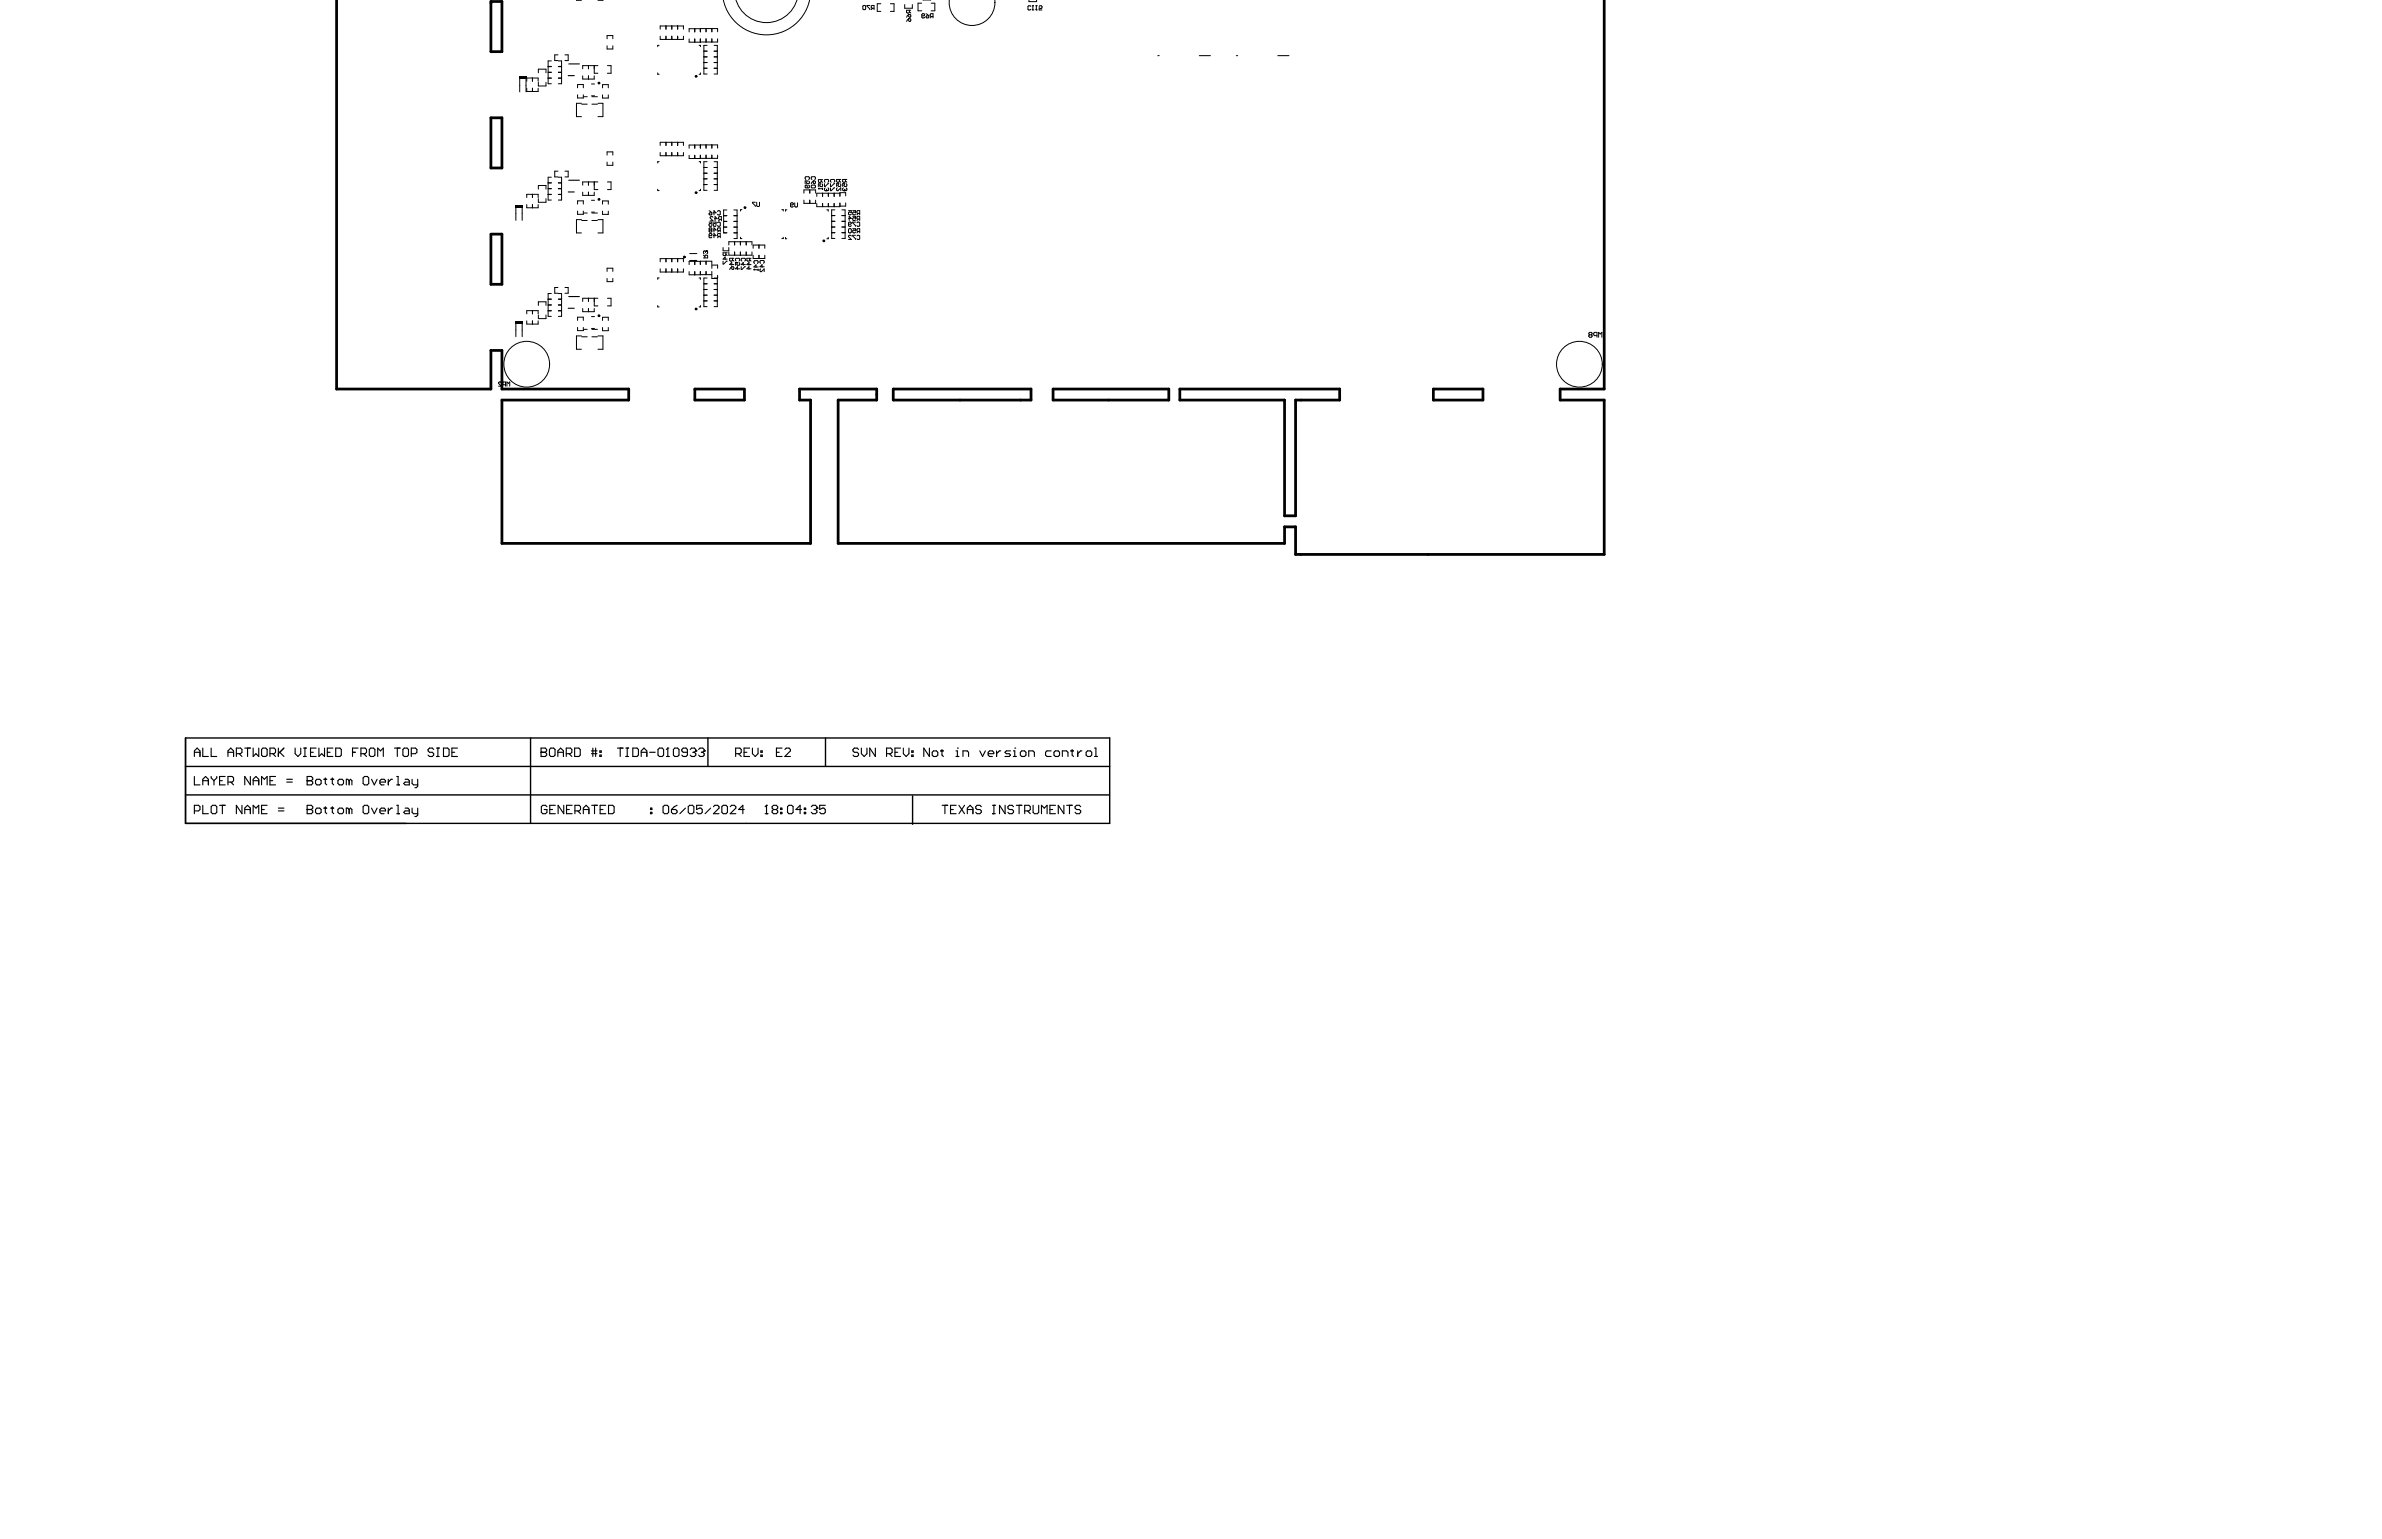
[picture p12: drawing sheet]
<svg xmlns="http://www.w3.org/2000/svg" width="432mm" height="279mm" viewBox="0 0 432 279" stroke-linecap="round" stroke-linejoin="round" font-family="sans-serif">
<path d="M61 0v70.5h28v-7h2v7h23v2h-23v26h55.9v-26h-2v-2h14v2h-7v26h81v-3h2v5h55.9v-28h-8v-2h8v-70.5M89 .3h2v9.1h-2zM89 21.4h2v9.1h-2zM89 42.5h2v9h-2v-8.9M134.9 70.5h-8.9v2h8.9v-1.9M161.9 72.5v-2h25v2h-24.9M190.9 70.5h21v2h-21zM213.9 70.5h29v2h-8v21h-2v-21h-19zM259.8 70.5h9v2h-9z" fill="none" stroke="#000" stroke-width=".5"/>
<g fill="none" stroke="#000" stroke-width=".25">
<path d="M33.6 139h167.6M33.6 133.8h167.6v15.5h-167.6zM96.2 133.8v15.5M128.3 133.8v5.2M149.6 133.8v5.2M33.6 144.1h167.5M165.4 144.3v5.2"/>
<circle cx="108.6" cy="15.1" r=".12"/>
<circle cx="126.2" cy="13.8" r=".12"/>
<circle cx="108.6" cy="36.2" r=".12"/>
<circle cx="126.2" cy="34.9" r=".12"/>
<circle cx="135" cy="37.6" r=".12"/>
<circle cx="108.6" cy="57.2" r=".12"/>
<circle cx="124.1" cy="46.6" r=".12"/>
<circle cx="126.2" cy="56" r=".12"/>
<circle cx="149.3" cy="43.7" r=".12"/>
</g>
<g fill="none" stroke="#000" stroke-width=".2">
<path d="M103 13.7h1.1M103.1 11.6h1.9M103 34.8h1.1M103.1 32.7h1.9M103 55.9h1.1M103.1 53.8h1.9M35.2 136.4h1.1M35.2 137.2v-1.1l.5-.5 .6 .5v1.1M36.8 135.6v1.6h1M38.3 135.6v1.6h1M41.3 136.4h1M41.3 137.2v-1.1l.5-.5 .5 .5v1.1"/>
<path d="M42.8 136.7h.8l.3-.3v-.5l-.3-.3h-.8v1.6M43.4 136.7l.5 .5M44.4 135.6h1M44.9 135.6v1.6M45.9 135.6v1.6l.5-.5 .5 .5v-1.6M47.4 135.9l.3-.3h.5l.2 .3v1l-.2 .3h-.5l-.3-.3zM48.9 136.7h.8l.2-.3v-.5l-.2-.3h-.8v1.6M49.4 136.7l.5 .5M50.5 135.6v1.6M50.7 136.4l.8 .8M51.5 135.6l-1 1.1M53.5 135.6v1.1l.5 .5 .5-.5v-1.1"/>
<path d="M55 137.2h.5M55 135.6h.5M55.3 135.6v1.6M56.3 136.4h.5M57.3 135.6h-1v1.6h1M57.8 135.6v1.6l.5-.5 .5 .5v-1.6M59.3 136.4h.5M60.4 135.6h-1.1v1.6h1.1M60.9 135.6h.7l.3 .3v1l-.3 .3h-.7zM63.9 136.4h.5M64.9 135.6h-1v1.6M65.4 136.7h.8l.2-.3v-.5l-.2-.3h-.8v1.6"/>
<path d="M65.9 136.7l.5 .5M67.2 135.6h.5l.3 .3v1l-.3 .3h-.5l-.3-.3v-1zM68.5 137.2v-1.6l.5 .5 .5-.5v1.6M71.5 135.6h1M72 135.6v1.6M73 135.9l.3-.3h.5l.2 .3v1l-.2 .3h-.5l-.3-.3zM74.6 136.7h.7l.3-.3v-.5l-.3-.3h-.7v1.6M78.6 135.9l-.2-.3h-.5l-.3 .3v.2l.3 .3h.5l.2 .3v.2l-.2 .3h-.5l-.3-.3M79.1 137.2h.5M79.1 135.6h.5M79.4 135.6v1.6M80.4 135.6h.8l.2 .3v1l-.2 .3h-.8z"/>
<path d="M81.9 136.4h.5M82.9 135.6h-1v1.6h1M98.1 136.4h.1M98.1 135.6h.7l.3 .3v.2l-.3 .3 .3 .3v.2l-.3 .3h-.7zM98.1 136.4h.7M99.6 135.9l.3-.3h.5l.2 .3v1l-.2 .3h-.5l-.3-.3zM101.1 136.4h1M101.1 137.2v-1.1l.5-.5 .5 .5v1.1M102.6 136.7h.8l.3-.3v-.5l-.3-.3h-.8v1.6M103.2 136.7l.5 .5M104.2 135.6h.7l.3 .3v1l-.3 .3h-.7zM107.2 136.1h1"/>
<path d="M107.2 136.7h1M107.5 135.6v1.6M108 135.6v1.6M108.7 136.9h.3v.3h-.3zM108.7 136.1h.3v.3h-.3zM111.9 135.6h1M112.4 135.6v1.6M113.4 137.2h.6M113.4 135.6h.6M113.7 135.6v1.6M114.7 135.6h.8l.2 .3v1l-.2 .3h-.8zM116.2 136.4h1.1"/>
<path d="M116.2 137.2v-1.1l.5-.5 .6 .5v1.1M117.8 136.4h1M119.5 135.6h.5l.3 .3v1l-.3 .3h-.5l-.2-.3v-1zM120.8 137.2h.5M121.1 135.6h.1M121.1 135.6v1.6M121.1 135.6l-.3 .3M122.1 135.9l.2-.3h.5l.3 .3v1l-.3 .3h-.5l-.2-.3zM124.6 136.4h-.8l-.2-.3v-.2l.2-.3h.6l.2 .3v1l-.2 .3h-.6l-.2-.3M125.1 135.9l.3-.3h.5l.2 .3v.2M125.6 136.4h.3M125.9 136.4l.2 .3v.2l-.2 .3h-.5l-.3-.3"/>
<path d="M126.1 136.1h.1M126.1 136.1l-.2 .3M126.6 135.9l.3-.3h.5l.3 .3v.2M127.1 136.4h.3M127.4 136.4l.3 .3v.2l-.3 .3h-.5l-.3-.3M127.7 136.1h.1M127.7 136.1l-.3 .3M133.4 136.7h.7l.3-.3v-.5l-.3-.3h-.7v1.6M133.9 136.7l.5 .5M134.9 136.4h.5M135.9 135.6h-1v1.6h1M136.4 135.6v1.1l.5 .5 .5-.5v-1.1"/>
<path d="M137.9 136.9h.3v.3h-.3zM137.9 136.1h.3v.3h-.3zM140.8 136.4h.5M141.8 135.6h-1v1.6h1M142.3 135.9l.2-.3h.5l.3 .3v.2l-1 1.1h1M155.6 135.9l-.2-.3h-.5l-.3 .3v.2l.3 .3h.5l.2 .3v.2l-.2 .3h-.5l-.3-.3M156.1 135.6v1.1l.6 .5 .5-.5v-1.1M158.7 135.6v1.6l-1-1.6v1.6M160.7 136.7h.8l.2-.3v-.5l-.2-.3h-.8v1.6M161.2 136.7l.5 .5M162.2 136.4h.5M163.2 135.6h-1v1.6h1"/>
<path d="M163.8 135.6v1.1l.5 .5 .5-.5v-1.1M165.3 136.9h.2v.3h-.2zM165.3 136.1h.2v.3h-.2zM168.5 135.6v1.6l-1-1.6v1.6M169.2 136.1h.5l.3 .3v.5l-.3 .3h-.5l-.2-.3v-.5zM170.5 136.1h.5M170.8 135.9v1l.2 .3M173.3 137.2h.5M173.3 136.1h.3v1.1M173.6 135.6h.1M174.6 137.2v-1.1h.7l.3 .3v.8M177.6 136.1l.5 1.1 .5-1.1"/>
<path d="M179.1 136.7h1v-.3l-.2-.3h-.5l-.3 .3v.5l.3 .3h.5M180.7 136.1v1.1M181.4 136.1h-.2l-.5 .6M183.2 136.1h-.8l-.2 .3 .2 .3h.5l.3 .2-.3 .3h-.7M183.7 137.2h.5M183.7 136.1h.3v1.1M184 135.6h.1M185.2 136.1h.5l.3 .3v.5l-.3 .3h-.5l-.2-.3v-.5zM186.5 137.2v-1.1h.7l.3 .3v.8M190.5 136.1h-.7l-.3 .3v.5l.3 .3h.7M191.3 136.1h.5l.3 .3v.5l-.3 .3h-.5l-.2-.3v-.5zM192.6 137.2v-1.1h.7l.3 .3v.8"/>
<path d="M194.1 136.1h.5M194.4 135.9v1l.2 .3M195.4 136.1v1.1M196.1 136.1h-.2l-.5 .6M197.1 136.1h.6l.2 .3v.5l-.2 .3h-.6l-.2-.3v-.5zM198.4 137.2h.5M198.4 135.6h.3v1.6M35.2 147h.8l.3-.2v-.5l-.3-.3h-.8v1.5M35.2 140.8v1.5h1.1M36.8 146v1.5h1M36.8 142.3v-1l.5-.5 .5 .5v1M36.8 141.6h1"/>
<path d="M38.3 140.8v.2l.5 .6M38.5 146h.5l.3 .3v1l-.3 .2h-.5l-.2-.2v-1zM38.8 141.6v.7M39.3 140.8v.2l-.5 .6M39.8 146h1M39.8 141.6h.5M40.3 146v1.5M40.8 140.8h-1v1.5h1M41.3 141.8h.8l.2-.2v-.6l-.2-.2h-.8v1.5M41.8 141.8l.5 .5M43.9 146v1.5l-1.1-1.5v1.5M44.4 146.8h1"/>
<path d="M44.4 147.5v-1l.5-.5 .5 .5v1M45.4 140.8v1.5l-1-1.5v1.5M45.9 142.3v-1l.5-.5 .5 .5v1M45.9 147.5v-1.5l.5 .5 .5-.5v1.5M45.9 141.6h1M47.4 146.8h.5M47.4 142.3v-1.5l.5 .5 .5-.5v1.5M48.4 146h-1v1.5h1M48.9 141.6h.5M49.9 140.8h-1v1.5h1M50.5 146.5h1M50.5 147h1"/>
<path d="M52 141.8h1M52 141.3h1M55.7 146.8h.1M55.7 141.6h.1M55.7 140.8h.7l.3 .2v.3l-.3 .3 .3 .2v.3l-.3 .2h-.7zM55.7 146h.7l.3 .3v.2l-.3 .3 .3 .2v.3l-.3 .2h-.7zM55.7 146.8h.7M55.7 141.6h.7M57.2 146.8l.3-.3h.5l.2 .3v.5l-.2 .2h-.5l-.3-.2zM57.2 141.6l.3-.3h.5l.2 .3v.5l-.2 .2h-.5l-.3-.2zM58.7 146.5h.5M58.7 141.3h.5"/>
<path d="M59 141v1.1l.2 .2M59 146.3v1l.2 .2M60 146.5h.5M60 141.3h.5M60.2 141v1.1l.3 .2M60.2 146.3v1l.3 .2M61.3 146.8l.2-.3h.5l.3 .3v.5l-.3 .2h-.5l-.2-.2zM61.3 141.6l.2-.3h.5l.3 .3v.5l-.3 .2h-.5l-.2-.2zM63.3 146.8l-.3-.3h-.2v1M63.3 141.6l-.3-.3h-.2v1M63.3 141.6v.7M63.3 146.8v.7"/>
<path d="M63.3 146.8l.2-.3 .3 .3v.7M63.3 141.6l.2-.3 .3 .3v.7M66.1 146h.5l.2 .3v1l-.2 .2h-.5l-.3-.2v-1zM66.1 140.8h.5l.2 .2v1.1l-.2 .2h-.5l-.3-.2v-1.1zM67.3 146.5l.6 1 .5-1M67.3 141.3l.6 1 .5-1M68.9 147h1v-.2l-.3-.3h-.5l-.2 .3v.5l.2 .2h.5M68.9 141.8h1v-.2l-.3-.3h-.5l-.2 .3v.5l.2 .2h.5M70.4 141.3v1M70.4 146.5v1M71.2 146.5h-.3l-.5 .5M71.2 141.3h-.3l-.5 .5"/>
<path d="M71.9 147.5h.5M71.9 146h.3v1.5M71.9 140.8h.3v1.5M71.9 142.3h.5M73.4 146.5h.5l.3 .3v.7h-.8l-.2-.2 .2-.3h.8M73.4 141.3h.5l.3 .3v.7h-.8l-.2-.2 .2-.3h.8M74.7 146.5v.8l.3 .2h.7M74.7 141.3v.8l.3 .2h.7M75.7 141.3v1.3l-.2 .2h-.3M75.7 146.5v1.3l-.2 .2h-.3M99.1 146.3l-.2-.3h-.5l-.3 .3v1l.3 .2h.5l.2-.2v-.5h-.5M99.7 146.8h.5"/>
<path d="M100.7 146h-1v1.5h1M102.2 146v1.5l-1-1.5v1.5M102.7 146.8h.5M103.7 146h-1v1.5h1M104.2 147h.8l.2-.2v-.5l-.2-.3h-.8v1.5M104.7 147l.5 .5M105.7 146.8h1.1M105.7 147.5v-1l.6-.5 .5 .5v1M107.3 146h1M107.8 146v1.5M108.8 146.8h.5M109.8 146h-1v1.5h1"/>
<path d="M110.3 146h.8l.2 .3v1l-.2 .2h-.8zM117.9 147.3h.3v.2h-.3zM117.9 146.5h.3v.3h-.3zM120.5 146h.5l.2 .3v1l-.2 .2h-.5l-.3-.2v-1zM121.7 146.8h.8l.2 .2v.3l-.2 .2h-.5l-.3-.2zM122.7 146l-.5 .3-.5 .5M124.3 146.5l-1.1 1M125 146h.5l.3 .3v1l-.3 .2h-.5l-.2-.2v-1zM127.3 146h-1v.8l.7-.3 .3 .3v.5l-.3 .2h-.5l-.2-.2M128.8 146.5l-1 1M129.3 146.3l.3-.3h.5l.2 .3v.2l-1 1h1M131.1 146h.5l.3 .3v1l-.3 .2h-.5l-.2-.2v-1z"/>
<path d="M132.4 146.3l.2-.3h.5l.3 .3v.2l-1 1h1M134.9 146.8h-1l.8-.8v1.5M138.7 147.5h.5M139 146h.1M139 146v1.5M139 146l-.3 .3M140.2 146.8l-.2 .2v.3l.2 .2h.5l.3-.2v-.3l-.3-.2M140.2 146.8h.5M140.2 146.8l-.2-.3v-.2l.2-.3h.5l.3 .3v.2l-.3 .3M141.5 147.3h.2v.2h-.2zM141.5 146.5h.2v.3h-.2zM143 146h.5l.3 .3v1l-.3 .2h-.5l-.2-.2v-1z"/>
<path d="M145.3 146.8h-1l.7-.8v1.5M145.8 147.3h.3v.2h-.3zM145.8 146.5h.3v.3h-.3zM147.1 146.3l.2-.3h.5l.3 .3v.2M147.6 146.8h.2M147.8 146.8l.3 .2v.3l-.3 .2h-.5l-.2-.2M148.1 146.5h.1M148.1 146.5l-.3 .3M149.6 146h-1v.8l.5-.3h.3l.2 .3v.5l-.2 .2h-.6l-.2-.2M170.8 146h1M171.3 146v1.5M172.3 146.8h.5"/>
<path d="M173.3 146h-1v1.5h1M173.8 146l1 1.5M174.8 146l-1 1.5M175.4 146.8h1M175.4 147.5v-1l.5-.5 .5 .5v1M177.9 146.3l-.3-.3h-.5l-.2 .3v.2l.2 .3h.5l.3 .2v.3l-.3 .2h-.5l-.2-.2M179.9 147.5h.5M179.9 146h.5M180.2 146v1.5M182.2 146v1.5l-1-1.5v1.5M183.7 146.3l-.2-.3h-.5l-.3 .3v.2l.3 .3h.5l.2 .2v.3l-.2 .2h-.5l-.3-.2M184.2 146h1"/>
<path d="M184.7 146v1.5M185.8 147h.7l.3-.2v-.5l-.3-.3h-.7v1.5M186.3 147l.5 .5M187.3 146v1.3l.2 .2h.5l.3-.2v-1.3M188.8 147.5v-1.5l.5 .5 .5-.5v1.5M190.3 146.8h.5M191.3 146h-1v1.5h1M192.9 146v1.5l-1.1-1.5v1.5M193.4 146h1M193.9 146v1.5M195.9 146.3l-.3-.3h-.5l-.2 .3v.2l.2 .3h.5l.3 .2v.3l-.3 .2h-.5l-.2-.2"/>
</g>
<g fill="none" stroke="#000" stroke-width=".18">
<path d="M104.5 -.1v.2h.9M109.3 -.1v.2h-.9M131.1 -.1a8 8 0 0 0 7.8 6.4 8 8 0 0 0 7.9-6.3M133.4 -.1a5.8 5.8 0 0 0 5.5 4.2 5.8 5.8 0 0 0 5.6-4.1M167.3 -.1h1.4M180.3 -.1a4.1 4.1 0 0 1-4.1 4.7 4.1 4.1 0 0 1-4.1-4.6M186.5 0v.3h1.4v-.3M94.2 14v2.7M95.4 14v2.7M95.5 14.7v-.6h2.1v.6M95.5 16v.6h2.1v-.6M96.5 14.1v.6"/>
<path d="M96.5 16v.6M97.6 13.2v-.7h1.4v.7M97.6 14.9v.7h1.4v-.7M99.4 14.1h.5M99.4 12h.5M99.4 14.2h.5M99.4 12.1h.5M99.9 11h-.5v2.1h.5M99.9 13.1h-.5v2.1h.5M101.1 9.9h-.5v1.1h.5M101.2 11h.6v2.1h-.6M101.2 13.1h.6v2.1h-.6"/>
<path d="M101.2 14.1h.6M101.2 12h.6M101.2 14.2h.6M101.2 12.1h.6M102.4 9.9h.6v1.1h-.6M104.7 15.9v-.6h1v.6M104.7 17.2v.6h1v-.6M105.4 18.7h-.9v2.4h.9M105.5 18.9h.9M105.6 13.7v.6h2.1v-.6M105.8 17.5h.6M106.7 11.9v.6"/>
<path d="M106.7 13.7v.6M107.2 15.2h.6M107.2 17.4h.6M107.3 17.5h1M107.3 18.9h1M107.7 11.9v1.4h.7M108.4 11.9h-2.8v.6M108.4 18.7h.9v2.4h-.9M109.2 15.9v-.6h1.1v.6M109.2 17.2v.6h1.1v-.6M110.1 7v-.6h1v.6M110.1 8.3v.6h1v-.6"/>
<path d="M110.1 11.9h.7v1.4h-.7M119.2 13.2v.3h.3M119.5 8.2h-.3v.3M119.7 5.3v-.6h4.2v.6M119.7 6.6v.5h4.2v-.5M120.7 4.7v.6M120.7 6.6v.5M121.8 4.7v.6M121.8 6.6v.5M122.8 4.7v.6M122.8 6.6v.5M124.9 5.8v-.6h2.1v.6"/>
<path d="M124.9 7.1v.5h2.1v-.5M125.9 5.2v.6M125.9 7.1v.5M126.7 8.2h.3v.3M126.9 5.8v-.6h3.2v.6M126.9 7v.6h3.2v-.6M127 13.2v.3h-.3M127.6 12.4h.6M127.6 11.3h.6M127.6 10.3h.6M127.6 9.3h.6M128 5.2v.6"/>
<path d="M128 7v.6M128.2 8.2h-.6v5.2h.6M129 5.2v.6M129 7v.6M129.4 8.2h.6v5.2h-.6M129.4 12.4h.6M129.4 11.3h.6M129.4 10.3h.6M129.4 9.3h.6M156.5 1l.4 .1v.5l-.1 .2-.4-.2v-.5zM157.7 1h-.5l.5 .8M158.2 1.5l-.3 .3"/>
<path d="M158.4 1.5h-.3l-.2-.1 .2-.4h.3v.8M159.7 .7h-.7v1.4h.7M161.4 .7h.7v1.4h-.7M164 .8v.7h1.4v-.7M164.7 2.6l-.4 .5M164.7 2.6l.4 .1-.1 .4-.3-.1zM164.7 3.4l.4 .1-.1 .4-.3-.1zM164.7 3.4l-.4 .5M164.8 1.9v.3l-.3 .2-.2-.2v-.3h.8M164.8 2.1l.3 .3M167.1 .6h-.7v1.4h.7M167.1 2.9h.4l.1-.2-.1-.2-.4 .1v.5l.1 .2 .4-.2"/>
<path d="M167.9 2.5l.5 .4M168 2.9h.4l-.2 .4-.3-.2zM168.8 .6h.7v1.4h-.7M168.9 3l-.3 .3M169.1 3h-.3l-.2-.4 .2-.1h.3v.8M186.9 1.2l-.2-.2-.4 .2v.5l.2 .1 .4-.1M187.1 1h.3M187.1 1.7l.1 .1M187.2 1.8h.1M187.2 1v.8M187.7 1h.3M187.7 1.7l.2 .1"/>
<path d="M187.9 1.8h.1M187.9 1v.8M188.4 1.2l.1-.2 .4 .2-.1 .4-.4-.2v.4h.5M209.9 10.1h.2M217.4 10.1h2M224.1 10.1h.3M231.6 10.1h2.1M93.5 37.3v2.7M94.7 37.3v2.7M95.5 35.8v-.6h2.1v.6M95.5 37.1v.6h2.1v-.6M96.5 35.2v.6"/>
<path d="M96.5 37.1v.6M97.6 34.3v-.7h1.4v.7M97.6 36v.7h1.4v-.7M99.4 35.3h.5M99.4 35.2h.5M99.4 33.1h.5M99.4 33.2h.5M99.9 34.2h-.5v2.1h.5M99.9 32.1h-.5v2.1h.5M101.1 31h-.5v1.1h.5M101.2 35.3h.6M101.2 34.2h.6v2.1h-.6"/>
<path d="M101.2 32.1h.6v2.1h-.6M101.2 35.2h.6M101.2 33.1h.6M101.2 33.2h.6M102.4 31h.6v1.1h-.6M104.7 37v-.6h1v.6M104.7 38.3v.6h1v-.6M105.4 39.8h-.9v2.4h.9M105.5 40h.9M105.6 34.8v.6h2.1v-.6M105.8 38.6h.6M106.7 33v.6"/>
<path d="M106.7 34.8v.6M107.2 36.3h.6M107.2 38.5h.6M107.3 38.6h1M107.3 40h1M107.7 33v1.4h.7M108.4 33h-2.8v.6M108.4 39.8h.9v2.4h-.9M109.2 37v-.6h1.1v.6M109.2 38.3v.6h1.1v-.6M110.1 28.1v-.6h1v.6M110.1 29.4v.6h1v-.6"/>
<path d="M110.1 33h.7v1.4h-.7M119.2 34.3v.3h.3M119.5 29.3h-.3v.3M119.7 27.7v.5h4.2v-.5M119.7 26.4v-.6h4.2v.6M120.7 25.8v.6M120.7 27.7v.5M121.8 25.8v.6M121.8 27.7v.5M122.8 25.8v.6M122.8 27.7v.5M125.9 26.3v.6"/>
<path d="M125.9 28.2v.5M126.7 29.3h.3v.3M126.9 26.3v.6M126.9 28.1v.6M127 26.3v.6M127 28.2v.5M127 34.3v.3h-.3M127.6 33.5h.6M127.6 32.4h.6M127.6 31.4h.6M127.6 30.4h.6M128 26.3v.6"/>
<path d="M128 28.1v.6M128.2 29.3h-.6v5.2h.6M128.5 38.2l.5 .4M128.7 38.6h.3l-.1 .4-.4-.2zM129 26.3v.6M129 28.1v.6M129.2 39.4l-.1-.1-.4 .1 .5 .6h-.5M129.3 38.6h.5l-.4-.4v.8M129.4 29.3h.6v5.2h-.6M129.4 33.5h.6M129.4 32.4h.6M129.4 31.4h.6"/>
<path d="M129.4 30.4h.6M129.5 39.7h.5l-.4-.4v.7M130.1 38.3l.1-.1 .4 .1v.5l-.2 .2-.3-.2M130.1 26.9v-.6h-5.2v.6M130.1 28.1v.6h-5.2v-.5M130.5 39.8l-.2 .2M130.8 39.8h-.4l-.1-.1 .1-.4h.4v.7M131.2 39.1h.6M131.8 38.1h-.6v4.1h.6M133 38.1h.6v5.2h-.6M133 39.1h.6M134.5 38h-.3v.3"/>
<path d="M136.9 36.7h-.5l.5 .7M137.2 36.7v.6l.1 .1 .4-.1v-.6M141.7 38h.3v.3M142.6 38h-.2v.3M143.3 37.2h.4l.1-.2-.1-.2-.4 .1v.5l.1 .1 .4-.1M144.1 36.8v.6l.1 .1 .4-.1v-.6M145.7 35v-.6h2.2v.6M145.7 36.3v.6h2.2v-.6M146.1 32.5l-.1-.1 .1-.4h.5l.1 .2-.1 .3M146.6 32.8l.1 .1-.1 .4-.4-.1 .1-.4h-.3v.5M146.6 33.6l.1 .1-.1 .4h-.5l-.1-.4 .2-.1 .1 .1v.4M146.8 34.4v.6"/>
<path d="M146.8 36.3v.6M147.2 32.5l-.1-.1 .1-.4h.5l.1 .2-.1 .3M147.2 33.6h.5l.1 .3-.1 .2h-.5l-.1-.2zM147.4 32.8l.4 .1-.1 .4-.3-.1zM147.4 32.8l-.3 .5M148.4 34.2h.1M148.4 34.2h.7M148.5 34.1l-.1 .1M148.9 32.6v.3l-.4 .2-.1-.2v-.3h.7M148.9 32.8l.2 .3M149 33.3l.1 .2-.1 .3-.4-.1 .1-.4h-.3v.5M149.1 35v.6"/>
<path d="M149.1 36.9v.6M149.1 34.1v.2M149.5 33.3v.5l.7-.5M149.6 34.1l-.1 .3 .2 .2M149.6 33l-.1-.1 .1-.4h.5l.1 .2-.1 .3M149.7 34.6h.1M149.8 34.4l-.1 .2M149.8 34.3v.1M149.9 38h.2v.3M150.1 34.1l.1 .3-.1 .2-.3-.2M150.2 35v.6M150.2 36.9v.6"/>
<path d="M150.6 34.1v.5l.7-.5M150.6 33.3v.5l.7-.5M150.7 33l-.1-.1 .1-.4h.5l.1 .2-.1 .3M150.8 39.1h.5M151.2 35v.6M151.2 36.9v.6M151.3 38.1h-.5v5.1h.5M151.8 34.1l-.1 .1 .1 .4 .6-.5v.5M152.2 32.5v.4l-.4 .1-.1-.1v-.4h.7M152.2 32.8l.2 .2M152.3 35h-4.2v.6M152.3 36.8v.7h-4.2v-.6"/>
<path d="M152.3 33.3l.1 .1-.1 .4-.4-.1 .1-.4h-.3v.5M152.6 38.1h.6v1h-.6M152.6 39.1h.6v4.1h-.6M152.9 34.1l-.1 .3 .2 .2M153 34.6h.1M153.1 34.4l-.1 .2M153.1 34.3v.1M153.3 32.5v.4l-.4 .1-.1-.1v-.4h.7M153.3 32.8l.2 .2M153.3 35.5v-.6h-1v.7M153.3 36.8v.6h-1M153.4 34.1l.1 .3-.1 .2-.3-.2"/>
<path d="M153.4 33.3l.1 .1-.1 .4-.4-.1 .1-.4h-.3v.5M153.8 38.2h.5v.4l-.2-.2-.3 .2 .1 .4 .4-.2M153.8 39.6h.5l-.4-.4v.8M154.6 39.2h.5v.4l-.3-.1-.2 .1 .1 .4 .4-.1M154.6 38.2h.5v.4l-.3-.2-.2 .2 .1 .4 .4-.2M155.6 38.7l-.3 .3M155.6 39.7l-.3 .3M155.8 38.7h-.3l-.2-.1 .2-.4h.3v.8M155.8 39.7h-.3l-.2-.1 .2-.4h.3v.8M93.5 58.4v2.6M94.7 58.4v2.6M95.5 56.9v-.6h2.1v.6"/>
<path d="M95.5 58.2v.6h2.1v-.6M96.5 56.3v.6M96.5 58.2v.6M97.6 55.4v-.7h1.4v.7M97.6 57.1v.7h1.4v-.7M99.4 54.2h.5M99.4 56.4h.5M99.4 56.3h.5M99.9 53.2h-.5v2.1h.5M99.9 55.3h-.5v2.1h.5M101.1 52.1h-.5v1.1h.5M101.2 53.2h.6v2.1h-.6"/>
<path d="M101.2 55.3h.6v2.1h-.6M101.2 54.2h.6M101.2 56.4h.6M101.2 56.3h.6M102.4 52.1h.6v1.1h-.6M104.7 58.1v-.6h1v.6M104.7 59.4v.5h1v-.5M105.6 55.9v.6h2.1v-.6M105.8 59.7h.6M106.7 54.1v.6M106.7 55.9v.6M107.2 57.4h.6"/>
<path d="M107.2 59.6h.6M107.3 59.7h1M107.7 54.1v1.4h.7M108.4 54.1h-2.8v.6M109.2 58.1v-.6h1.1v.6M109.2 59.4v.6h1.1v-.6M110.1 49.2v-.6h1v.6M110.1 50.5v.6h1v-.6M110.1 54.1h.7v1.4h-.7M119.2 55.4v.2h.3M119.5 50.4h-.3v.3M119.7 47.5v-.6h4.2v.6"/>
<path d="M119.7 48.7v.6h4.2v-.6M120.7 46.9v.6M120.7 48.7v.6M121.8 46.9v.6M121.8 48.7v.6M122.8 46.9v.6M122.8 48.7v.6M124.9 48v-.6h2.1v.6M125 47.2h1.3M125 46h1.3M125.9 47.4v.6M125.9 49.2v.6"/>
<path d="M126.7 50.4h.3v.3M126.9 47.9v-.5h2.1v.5M126.9 49.2v.6M127 49.2v.6M127 55.4v.2h-.3M127.5 46.8h.8v-.4l-.1-.1-.4 .1v.4M127.5 46.3l.3 .2M127.6 54.6h.6M127.6 52.5h.6M127.6 53.5h.6M127.6 51.5h.6M127.9 45.6l-.1-.1-.3 .1 .1 .4"/>
<path d="M127.9 45.6v.2M128 47.4v.5M128 49.2v.6M128 45.5h.1M128 45.5l.3 .1-.1 .4M128 45.5l-.1 .1M128.2 50.4h-.6v5.2h.6M128.5 42.7h.4l.1-.1-.1-.3-.4 .2v.5l.2 .1 .3-.1M128.5 40.3h.5v.4l-.2-.2-.3 .2 .2 .3 .3-.1M128.7 41.7l-.2-.1 .2-.3 .3 .1-.1 .3M128.7 41.7l-.2 .1 .2 .3 .3-.1-.1-.3M128.7 41.7h.2"/>
<path d="M129 49.2v.6h-4.1v-.6M129 48.6v-.5h1.1v.5M129 49.9v.6h1.1v-.6M129.3 41.7h.5l-.4-.4v.8M129.3 42.7h.5l-.4-.4v.8M129.3 40.3h.5v.4l-.2-.2-.3 .2 .1 .3 .4-.1M129.4 50.4h.6v5.2h-.6M129.4 54.6h.6M129.4 52.5h.6M129.4 53.5h.6M129.4 51.5h.6M130.1 40.4l.1-.1 .4 .1v.5l-.2 .1-.3-.1"/>
<path d="M130.3 42.9l-.2 .2M130.3 41.8l-.2 .3M130.6 41.8h-.4l-.1-.1 .1-.4h.4v.8M130.6 42.9h-.4l-.1-.2 .1-.4h.4v.8M131.1 47.4v.5l.7-.5M131.1 44.9v.6h1v-.6M131.2 41.2h.6M131.2 40.1h.6M131.2 42.2h.6M131.6 45.8v.4l-.4 .1-.1-.1v-.4h.7M131.6 46.1l.2 .2M131.8 47h-.7l.4-.4v.5"/>
<path d="M132.1 44.4v-.6h4.2v.6M132.1 45.7v.6h4.2v-.6M132.7 48.4l.3 .1-.1 .4-.2-.2zM132.7 48.4l-.4 .5M132.8 46.8v.4l-.4 .1-.1-.1v-.4h.7M132.8 47.1l.2 .2M133 41.2h.6M133 40.1h.6M133 42.2h.6M133 48h-.7l.4-.4v.5M133.2 43.8v.6M133.2 45.7v.6"/>
<path d="M133.4 47.3l-.1-.1 .1-.4h.6l.1 .2-.1 .3M134 47.6l.1 .1-.1 .4-.4-.1 .1-.4h-.4v.5M134.1 48.7h-.8l.4-.3v.5M134.2 43.8v.6M134.2 45.7v.6M134.2 43v.3h.3M134.4 48.4v.5l.7-.5M134.5 47.3l-.1-.1 .1-.4h.5l.1 .2-.1 .3M135.1 48h-.7l.3-.4v.5M135.3 43.8v.6M135.3 45.7v.6M135.9 46.8v.4l-.4 .1-.1-.1v-.4h.8"/>
<path d="M135.9 47.1l.3 .2M136.2 48h-.8l.4-.4v.5M136.2 48.7h-.8l.4-.3v.5M136.5 45v-.6h2.1v.6M136.5 46.3v.6h2.1v-.6M136.7 48.9h.1M136.7 48.9h.7M136.8 47.8l-.1-.2 .1-.3h.5l.1 .1-.1 .4M136.8 48.8l-.1 .1M137.4 48.4h-.7l.3-.4v.5M137.4 48.8v.2M137.6 44.4v.6"/>
<path d="M137.6 46.3v.6M137.9 47.7l-.1-.1 .1-.4h.5l.1 .2-.1 .3M137.9 48.8l-.1 .1 .1 .4 .6-.5v.5M138.5 48.4h-.7l.3-.4v.5M142 43v.3h-.3M142.4 43v.3h.2M150.1 43v.3h-.2M150.8 40.1h.5M150.8 41.2h.5M150.8 42.2h.5M152.6 40.1h.6M152.6 41.2h.6"/>
<path d="M152.6 42.2h.6M153.8 40.7h.4l.1-.2-.1-.2-.4 .1v.5l.1 .1 .4-.1M153.9 41.5l.4 .1v.5l-.1 .1-.4-.1v-.5zM154.3 42.8l-.1-.1-.4 .1 .5 .6h-.5M154.6 41.5h.5v.3l-.3-.1-.2 .1 .1 .4 .4-.1M155.1 40.3h-.5l.5 .7M155.1 42.7h-.5l.5 .7M155.3 40.4l.2-.1 .3 .1v.5l-.1 .1-.4-.1M155.3 42.8l.2-.1 .3 .1v.5l-.1 .1-.4-.1M155.6 42l-.3 .2M155.8 42h-.3l-.2-.2 .2-.3h.3v.7M90.9 69.4l-.1-.1-.4 .1 .5 .6h-.5"/>
<path d="M91.6 69.8h-.3l-.2-.2 .2-.3h.3v.7M91.9 70v-.7l.2 .2 .3-.2v.7M105.4 60.9h-.9v2.4h.9M105.5 61.1h.9M107.3 61.1h1M108.4 60.9h.9v2.4h-.9M288.2 60.7l-.2-.1 .2-.3h.3l.1 .1-.1 .3M288.2 60.7l-.2 .2 .2 .3h.3l.1-.2-.1-.3M288.2 60.7h.3M289.5 60.9h-.4l-.2-.2v-.3l.2-.1h.4v.9M289.8 61.2v-.9l.3 .3 .3-.3v.9"/>
<circle cx="95.5" cy="66" r="4.1"/>
<circle cx="286.3" cy="66" r="4.1"/>
</g>
<g fill="#000">
<path d="M94.1 13.8h1.3v.5h-1.3z" fill-rule="evenodd"/>
<path d="M93.4 37.1h1.3v.5h-1.3z" fill-rule="evenodd"/>
<path d="M93.4 58.2h1.3v.5h-1.3z" fill-rule="evenodd"/>
</g>
</svg>
